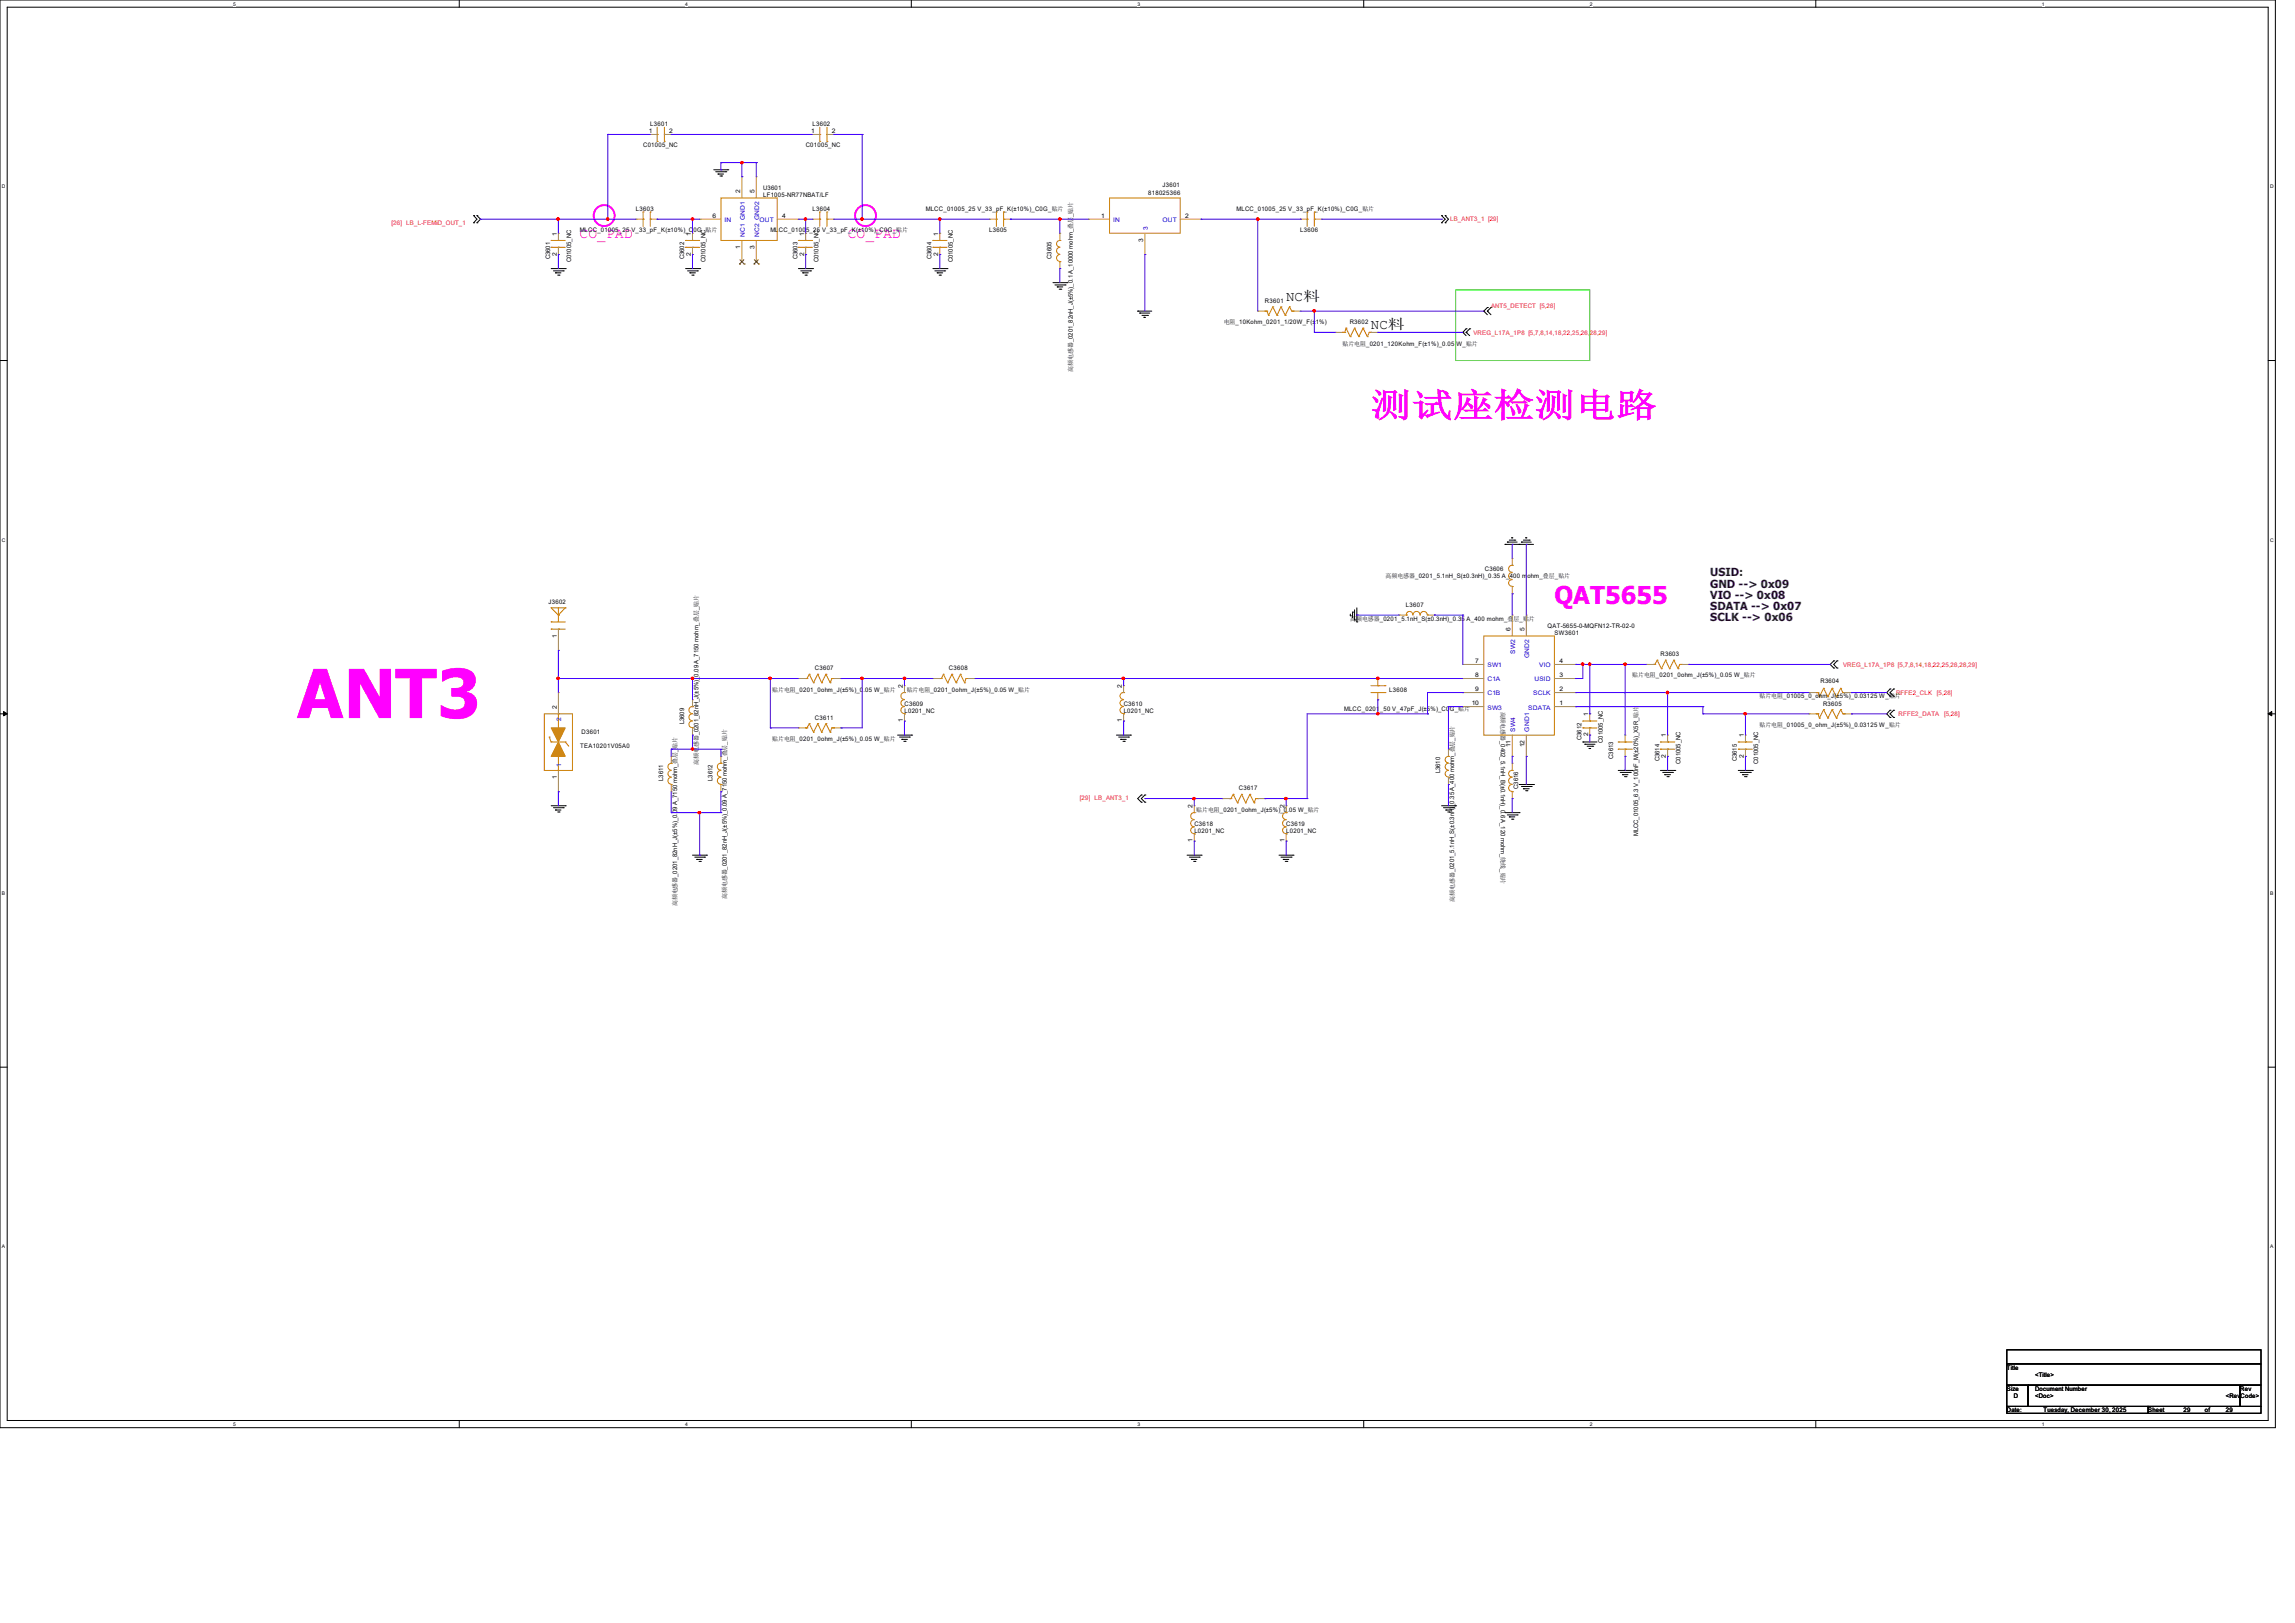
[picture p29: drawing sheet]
<svg xmlns="http://www.w3.org/2000/svg" width="297mm" height="210mm" viewBox="0 0 297 210" stroke-linecap="round" stroke-linejoin="round" font-family="sans-serif">
<defs><g id="words">
<text font-size="8.8" fill="#f0f" x="38.4" y="92.9">ANT3</text>
<text font-size="4.4" fill="#f0f" x="177.4" y="53.9">测试座检测电路</text>
<text font-size="3.2" fill="#f0f" x="201.2" y="78.2">QAT5655</text>
<g font-size="1.9" fill="#f0f">
<text x="75" y="30.8">CO_PAD</text>
<text x="109.7" y="30.8">CO_PAD</text>
</g>
<g font-size="1.8">
<text x="166.5" y="38.9">NC料</text>
<text x="177.4" y="42.6">NC料</text>
</g>
<g font-size="1.4" fill="#400040">
<text x="221.3" y="74.6">USID:</text>
<text x="221.3" y="76">GND --&gt; 0x09</text>
<text x="221.3" y="77.5">VIO --&gt; 0x08</text>
<text x="221.3" y="78.9">SDATA --&gt; 0x07</text>
<text x="221.3" y="80.3">SCLK --&gt; 0x06</text>
</g>
<g font-size=".8">
<text x="83.9" y="17.2">1</text>
<text x="84.2" y="16.3">L3601</text>
<text x="86.6" y="17.2">2</text>
<text x="105" y="17.2">1</text>
<text x="105.2" y="16.3">L3602</text>
<text x="107.7" y="17.2">2</text>
<text x="83.2" y="19">C01005_NC</text>
<text x="104.3" y="19">C01005_NC</text>
<text x="82.3" y="27.3">L3603</text>
<text x="92.2" y="28.2">6</text>
<text x="95.8" y="25" transform="rotate(-90 95.8 25)">2</text>
<text x="97.7" y="25" transform="rotate(-90 97.7 25)">5</text>
<text x="98.8" y="24.6">U3601</text>
<text x="98.8" y="25.5">LF1005-NR77NBAT/LF</text>
<text x="101.2" y="28.2">4</text>
<text x="105.2" y="27.3">L3604</text>
<text x="119.8" y="27.3">MLCC_01005_25 V_33_pF_K(±10%)_C0G_贴片</text>
<text x="142.5" y="28.2">1</text>
<text x="148.6" y="25.3">818025366</text>
<text x="150.5" y="24.2">J3601</text>
<text x="153.4" y="28.2">2</text>
<text x="160" y="27.3">MLCC_01005_25 V_33_pF_K(±10%)_C0G_贴片</text>
<text x="71.2" y="33.6" transform="rotate(-90 71.2 33.6)">C3601</text>
<text x="72" y="33.1" transform="rotate(-90 72 33.1)">2</text>
<text x="72" y="30.5" transform="rotate(-90 72 30.5)">1</text>
<text x="73.9" y="34" transform="rotate(-90 73.9 34)">C01005_NC</text>
<text x="75" y="30.1">MLCC_01005_25 V_33_pF_K(±10%)_C0G_贴片</text>
<text x="88.6" y="33.6" transform="rotate(-90 88.6 33.6)">C3602</text>
<text x="89.4" y="33.1" transform="rotate(-90 89.4 33.1)">2</text>
<text x="89.4" y="30.5" transform="rotate(-90 89.4 30.5)">1</text>
<text x="91.3" y="34" transform="rotate(-90 91.3 34)">C01005_NC</text>
<text x="95.8" y="32.2" transform="rotate(-90 95.8 32.2)">1</text>
<text x="97.7" y="32.2" transform="rotate(-90 97.7 32.2)">3</text>
<text x="99.7" y="30.1">MLCC_01005_25 V_33_pF_K(±10%)_C0G_贴片</text>
<text x="103.2" y="33.6" transform="rotate(-90 103.2 33.6)">C3603</text>
<text x="104.1" y="33.1" transform="rotate(-90 104.1 33.1)">2</text>
<text x="104.1" y="30.5" transform="rotate(-90 104.1 30.5)">1</text>
<text x="105.9" y="34" transform="rotate(-90 105.9 34)">C01005_NC</text>
<text x="120.6" y="33.6" transform="rotate(-90 120.6 33.6)">C3604</text>
<text x="121.4" y="33.1" transform="rotate(-90 121.4 33.1)">2</text>
<text x="121.4" y="30.5" transform="rotate(-90 121.4 30.5)">1</text>
<text x="123.3" y="34" transform="rotate(-90 123.3 34)">C01005_NC</text>
<text x="128" y="30.1">L3605</text>
<text x="136.1" y="33.5" transform="rotate(-90 136.1 33.5)">C3605</text>
<text x="147.9" y="31.3" transform="rotate(-90 147.9 31.3)">3</text>
<text x="168.3" y="30.1">L3606</text>
<text x="158.4" y="41.9">电阻_10Kohm_0201_1/20W_F(±1%)</text>
<text x="163.7" y="39.2">R3601</text>
<text x="174.7" y="41.9">R3602</text>
<text x="173.7" y="44.7">贴片电阻_0201_120Kohm_F(±1%)_0.05 W_贴片</text>
<text x="138.9" y="48.1" transform="rotate(-90 138.9 48.1)">高频电感器_0201_82nH_J(±5%)_0.1 A_10000 mohm_叠层_贴片</text>
<text x="179.3" y="74.8">高频电感器_0201_5.1nH_S(±0.3nH)_0.35 A_400 mohm_叠层_贴片</text>
<text x="192.2" y="73.9">C3606</text>
<text x="71" y="78.1">J3602</text>
<text x="72" y="82.5" transform="rotate(-90 72 82.5)">1</text>
<text x="174.8" y="80.3">高频电感器_0201_5.1nH_S(±0.3nH)_0.35 A_400 mohm_叠层_贴片</text>
<text x="182" y="78.5">L3607</text>
<text x="195.5" y="81.7" transform="rotate(-90 195.5 81.7)">6</text>
<text x="197.3" y="81.7" transform="rotate(-90 197.3 81.7)">5</text>
<text x="200.3" y="81.2">QAT-5655-0-MQFN12-TR-02-0</text>
<text x="201.2" y="82.2">SW3601</text>
<text x="99.9" y="89.5">贴片电阻_0201_0ohm_J(±5%)_0.05 W_贴片</text>
<text x="105.5" y="86.7">C3607</text>
<text x="116.8" y="89" transform="rotate(-90 116.8 89)">2</text>
<text x="117.3" y="89.5">贴片电阻_0201_0ohm_J(±5%)_0.05 W_贴片</text>
<text x="122.8" y="86.7">C3608</text>
<text x="145.2" y="89" transform="rotate(-90 145.2 89)">2</text>
<text x="179.8" y="89.5">L3608</text>
<text x="190.9" y="85.8">7</text>
<text x="190.9" y="87.6">8</text>
<text x="190.9" y="89.4">9</text>
<text x="201.8" y="89.4">2</text>
<text x="201.8" y="87.6">3</text>
<text x="201.8" y="85.8">4</text>
<text x="211.2" y="87.6">贴片电阻_0201_0ohm_J(±5%)_0.05 W_贴片</text>
<text x="214.9" y="84.9">R3603</text>
<text x="235.6" y="88.4">R3604</text>
<text x="72" y="91.7" transform="rotate(-90 72 91.7)">2</text>
<text x="75.3" y="95">D3601</text>
<text x="88.6" y="93.7" transform="rotate(-90 88.6 93.7)">L3609</text>
<text x="99.9" y="95.9">贴片电阻_0201_0ohm_J(±5%)_0.05 W_贴片</text>
<text x="105.5" y="93.1">C3611</text>
<text x="116.8" y="93.5" transform="rotate(-90 116.8 93.5)">1</text>
<text x="117.1" y="91.3">C3609</text>
<text x="117.1" y="92.2">L0201_NC</text>
<text x="145.2" y="93.5" transform="rotate(-90 145.2 93.5)">1</text>
<text x="145.4" y="91.3">C3610</text>
<text x="145.4" y="92.2">L0201_NC</text>
<text x="174" y="91.9">MLCC_0201_50 V_47pF_J(±5%)_C0G_贴片</text>
<text x="190.5" y="91.2">10</text>
<text x="194.2" y="92.1" transform="rotate(90 194.2 92.1)">高频电感器_0402_5.1nH_B(±0.1nH)_0.6 A_120 mohm_绕线_贴片</text>
<text x="201.8" y="91.2">1</text>
<text x="204.7" y="95.8" transform="rotate(-90 204.7 95.8)">C3612</text>
<text x="205.5" y="95.3" transform="rotate(-90 205.5 95.3)">2</text>
<text x="205.5" y="92.7" transform="rotate(-90 205.5 92.7)">1</text>
<text x="215.6" y="95.4" transform="rotate(-90 215.6 95.4)">1</text>
<text x="225.7" y="95.4" transform="rotate(-90 225.7 95.4)">1</text>
<text x="227.7" y="90.4">贴片电阻_01005_0_ohm_J(±5%)_0.03125 W_贴片</text>
<text x="227.7" y="94.1">贴片电阻_01005_0_ohm_J(±5%)_0.03125 W_贴片</text>
<text x="235.9" y="91.3">R3605</text>
<text x="72" y="100.8" transform="rotate(-90 72 100.8)">1</text>
<text x="75.1" y="96.8">TEA10201V05A0</text>
<text x="85.8" y="101.1" transform="rotate(-90 85.8 101.1)">L3611</text>
<text x="87.6" y="96.9" transform="rotate(-90 87.6 96.9)">贴片</text>
<text x="90.4" y="99" transform="rotate(-90 90.4 99)">高频电感器_0201_82nH_J(±5%)_0.09 A_7150 mohm_叠层_贴片</text>
<text x="92.2" y="101.1" transform="rotate(-90 92.2 101.1)">L3612</text>
<text x="186.4" y="100.1" transform="rotate(-90 186.4 100.1)">L3610</text>
<text x="195.5" y="96.7" transform="rotate(-90 195.5 96.7)">11</text>
<text x="197.3" y="96.7" transform="rotate(-90 197.3 96.7)">12</text>
<text x="207.4" y="96.1" transform="rotate(-90 207.4 96.1)">C01005_NC</text>
<text x="208.8" y="98.2" transform="rotate(-90 208.8 98.2)">C3613</text>
<text x="214.7" y="98.5" transform="rotate(-90 214.7 98.5)">C3614</text>
<text x="215.6" y="98" transform="rotate(-90 215.6 98)">2</text>
<text x="217.5" y="98.9" transform="rotate(-90 217.5 98.9)">C01005_NC</text>
<text x="224.8" y="98.5" transform="rotate(-90 224.8 98.5)">C3615</text>
<text x="225.7" y="98" transform="rotate(-90 225.7 98)">2</text>
<text x="227.5" y="98.9" transform="rotate(-90 227.5 98.9)">C01005_NC</text>
<text x="154.3" y="104.5" transform="rotate(-90 154.3 104.5)">2</text>
<text x="154.6" y="106.8">C3618</text>
<text x="154.6" y="107.8">L0201_NC</text>
<text x="154.8" y="105">贴片电阻_0201_0ohm_J(±5%)_0.05 W_贴片</text>
<text x="160.3" y="102.3">C3617</text>
<text x="166.2" y="104.5" transform="rotate(-90 166.2 104.5)">2</text>
<text x="166.5" y="106.8">C3619</text>
<text x="166.5" y="107.8">L0201_NC</text>
<text x="196.5" y="102.1" transform="rotate(-90 196.5 102.1)">C3616</text>
<text x="154.3" y="109" transform="rotate(-90 154.3 109)">1</text>
<text x="166.2" y="109" transform="rotate(-90 166.2 109)">1</text>
<text x="212" y="108.2" transform="rotate(-90 212 108.2)">MLCC_01005_6.3 V_100nF_M(±20%)_X5R_贴片</text>
<text x="87.6" y="117.3" transform="rotate(-90 87.6 117.3)">高频电感器_0201_82nH_J(±5%)_0.09 A_7150 mohm_叠层_</text>
<text x="94.1" y="116.3" transform="rotate(-90 94.1 116.3)">高频电感器_0201_82nH_J(±5%)_0.09 A_7150 mohm_叠层_贴片</text>
<text x="188.2" y="116.7" transform="rotate(-90 188.2 116.7)">高频电感器_0201_5.1nH_S(±0.3nH)_0.35 A_400 mohm_叠层_贴片</text>
<text x="259.7" y="177.2">Title</text>
<text x="259.7" y="180">Size</text>
<text x="263.4" y="178.2">&lt;Title&gt;</text>
<text x="263.4" y="180">Document Number</text>
<text x="289.9" y="180">Rev</text>
<text x="259.7" y="182.7">Date:</text>
<text x="260.6" y="180.9">D</text>
<text x="263.4" y="180.9">&lt;Doc&gt;</text>
<text x="264.5" y="182.7">Tuesday, December 30, 2025</text>
<text x="278" y="182.7">Sheet</text>
<text x="282.6" y="182.7">29</text>
<text x="285.3" y="182.7">of</text>
<text x="288.1" y="182.7">29</text>
<text x="288.1" y="180.9">&lt;RevCode&gt;</text>
</g>
<g font-size=".8" fill="#f00">
<text x="50.7" y="29.1">[26] LB_L-FEMiD_OUT_1</text>
<text x="187.7" y="28.6">LB_ANT3_1 [29]</text>
<text x="193" y="39.9">ANT5_DETECT [5,26]</text>
<text x="190.7" y="43.4">VREG_L17A_1P8 [5,7,8,14,18,22,25,26,28,29]</text>
<text x="238.5" y="86.3">VREG_L17A_1P8 [5,7,8,14,18,22,25,26,28,29]</text>
<text x="245.4" y="89.9">RFFE2_CLK</text>
<text x="250.7" y="89.9">[5,28]</text>
<text x="245.7" y="92.7">RFFE2_DATA</text>
<text x="251.6" y="92.7">[5,28]</text>
<text x="139.7" y="103.5">[29] LB_ANT3_1</text>
</g>
<g font-size=".8" fill="#00c">
<text x="93.8" y="28.7">IN</text>
<text x="98.3" y="28.7">OUT</text>
<text x="144.1" y="28.7">IN</text>
<text x="148.5" y="29.7" transform="rotate(-90 148.5 29.7)">3</text>
<text x="150.5" y="28.7">OUT</text>
<text x="96.4" y="30.7" transform="rotate(-90 96.4 30.7)">NC1 GND1</text>
<text x="98.3" y="30.7" transform="rotate(-90 98.3 30.7)">NC2 GND2</text>
<text x="192.5" y="86.4">SW1</text>
<text x="192.5" y="88.2">C1A</text>
<text x="192.5" y="90">C1B</text>
<text x="196.1" y="84.6" transform="rotate(-90 196.1 84.6)">SW2</text>
<text x="197.9" y="85.2" transform="rotate(-90 197.9 85.2)">GND2</text>
<text x="198.4" y="90">SCLK</text>
<text x="198.6" y="88.2">USID</text>
<text x="199.2" y="86.4">VIO</text>
<text x="72.6" y="93.3" transform="rotate(-90 72.6 93.3)">2</text>
<text x="192.5" y="91.8">SW3</text>
<text x="196.1" y="94.7" transform="rotate(-90 196.1 94.7)">SW4</text>
<text x="197.8" y="91.8">SDATA</text>
<text x="197.9" y="94.7" transform="rotate(-90 197.9 94.7)">GND1</text>
<text x="72.6" y="99.2" transform="rotate(-90 72.6 99.2)">1</text>
</g>
<g font-size=".6">
<text x="30.2" y=".7">5</text>
<text x="88.7" y=".7">4</text>
<text x="147.2" y=".7">3</text>
<text x="205.7" y=".7">2</text>
<text x="264.2" y=".7">1</text>
<text x=".3" y="24.4">D</text>
<text x="293.8" y="24.4">D</text>
<text x=".3" y="70.1">C</text>
<text x="293.8" y="70.1">C</text>
<text x=".3" y="115.8">B</text>
<text x="293.8" y="115.8">B</text>
<text x=".3" y="161.5">A</text>
<text x="293.8" y="161.5">A</text>
<text x="30.2" y="184.5">5</text>
<text x="88.7" y="184.5">4</text>
<text x="147.2" y="184.5">3</text>
<text x="205.7" y="184.5">2</text>
<text x="264.2" y="184.5">1</text>
</g>
</g></defs>
<path d="M0 0h294.5v184.7h-294.5zM.9 .9h292.6v182.9h-292.6z" fill="none" stroke="#000" stroke-width=".13"/>
<g fill="#fff">
<path d="M30.2 .1h.3v.7h-.3z"/>
<path d="M30.2 183.9h.3v.8h-.3z"/>
</g>
<path d="M59.4 0v.9M59.4 183.8v.9" fill="none" stroke="#000" stroke-width=".13"/>
<g fill="#fff">
<path d="M88.7 .1h.3v.7h-.3z"/>
<path d="M88.7 183.9h.3v.8h-.3z"/>
</g>
<path d="M117.9 0v.9M117.9 183.8v.9" fill="none" stroke="#000" stroke-width=".13"/>
<g fill="#fff">
<path d="M147.2 .1h.3v.7h-.3z"/>
<path d="M147.2 183.9h.3v.8h-.3z"/>
</g>
<path d="M176.5 0v.9M176.5 183.8v.9" fill="none" stroke="#000" stroke-width=".13"/>
<g fill="#fff">
<path d="M205.7 .1h.4v.7h-.4z"/>
<path d="M205.7 183.9h.4v.8h-.4z"/>
</g>
<path d="M235 0v.9M235 183.8v.9" fill="none" stroke="#000" stroke-width=".13"/>
<g fill="#fff">
<path d="M264.2 .1h.4v.7h-.4z"/>
<path d="M264.2 183.9h.4v.8h-.4z"/>
<path d="M.3 23.8h.4v.7h-.4z"/>
<path d="M293.8 23.8h.5v.7h-.5z"/>
<path d="M.3 69.5h.4v.7h-.4z"/>
<path d="M293.8 69.5h.5v.7h-.5z"/>
</g>
<path d="M0 46.7h.9M293.5 46.7h1" fill="none" stroke="#000" stroke-width=".13"/>
<g fill="#fff">
<path d="M.3 115.2h.4v.8h-.4z"/>
<path d="M293.8 115.2h.4v.8h-.4z"/>
</g>
<path d="M0 92.4h.9M293.5 92.4h1" fill="none" stroke="#000" stroke-width=".13"/>
<path d="M.5 92.1l.4 .3-.4 .2zM293.5 92.4l.5-.3v.5z" fill="#000" stroke="#000" stroke-width=".13"/>
<g fill="#fff">
<path d="M.3 161h.3v.7h-.3z"/>
<path d="M293.8 161h.4v.7h-.4z"/>
</g>
<g fill="none" stroke="#000" stroke-width=".13">
<path d="M61.3 28.8h.1M61.3 27.9h.1M61.3 27.9l.4 .5-.4 .4M61.7 27.9h.1M61.7 28.8h.1M61.7 27.9l.5 .5-.5 .4M71.3 34.8h1.9M71.6 35.1h1.3M71.9 35.3h.1M71.9 35.3h.7M72.2 35.6h.1M72.3 35.6h.1"/>
<path d="M72.9 35.1h.1M73.2 34.8h.1M88.7 34.8h1.9M89 35.1h1.3M89.3 35.3h.1M89.3 35.3h.7M89.5 35.6h.2M89.7 35.6h.1M90.3 35.1h.1M90.6 34.8h.1M92.4 22h1.8M92.6 22.2h1.3"/>
<path d="M92.9 22.5h.1M92.9 22.5h.7M93.2 22.8h.2M93.4 22.8h.1M93.9 22.2h.1M94.2 22h.1M103.3 34.8h1.9M103.6 35.1h1.3M103.9 35.3h.1M103.9 35.3h.7M104.2 35.6h.2M104.4 35.6h.1"/>
<path d="M104.9 35.1h.1M105.2 34.8h.1M120.7 34.8h1.9M121 35.1h1.3M121.3 35.3h.1M121.3 35.3h.7M121.5 35.6h.2M121.7 35.6h.1M122.3 35.1h.1M122.6 34.8h.1M136.3 36.6h1.8M136.5 36.9h1.3"/>
<path d="M136.8 37.1h.1M136.8 37.1h.7M137.1 37.4h.2M137.3 37.4h.1M137.8 36.9h.1M138.1 36.6h.1M186.6 28.8h.1M186.6 27.9h.1M186.6 27.9l.4 .5-.4 .4M187 28.8h.1M187 27.9h.1M187 27.9l.5 .5-.5 .4"/>
<path d="M192.5 39.8h.1M192.5 39.8l-.5 .5M193 39.8h.1M193 39.8l-.5 .5M147.2 40.3h.1M147.2 40.3h1.9M147.5 40.5h.1M147.5 40.5h1.3M147.8 40.8h.7M148 41.1h.1M148 41.1h.3M148.5 40.8h.1"/>
<path d="M189.3 43h.1M189.3 43l.4 .4M189.7 43h.1M189.7 42.5h.1M189.7 43l.5 .4M189.7 42.5l-.4 .5M190.2 42.5h.1M190.2 42.5l-.5 .5M192 40.3h.1M192 40.3l.5 .4M192.5 40.3h.1M192.5 40.3l.5 .4"/>
<path d="M174.8 79.7h.1M174.8 79.5v.2M175 79.2h.1M175 79.2v.7M175.3 78.9v1.3M175.6 78.7v1.8M194.8 70.4h.1M194.8 70.4h3.7M195.1 70.1h.1M195.1 70.1h1.2M195.3 69.9h.7M195.6 69.6h.1"/>
<path d="M195.6 69.6h.2M196 69.9h.1M196.6 70.4h.1M196.9 70.1h.1M196.9 70.1h1.3M197.1 69.9h.8M197.4 69.6h.1M197.4 69.6h.2M197.9 69.9h.1M116.2 95.1h1.8M116.4 95.4h1.3M116.7 95.7h.1"/>
<path d="M116.7 95.7h.7M117 95.9h.1M117.1 95.9h.1M117.7 95.4h.1M118 95.1h.1M144.5 95.1h1.8M144.8 95.4h1.2M145 95.7h.1M145 95.7h.8M145.3 95.9h.2M145.5 95.9h.1M146 95.4h.1"/>
<path d="M146.3 95.1h.1M175.3 80.2h.1M175.6 80.5h.1M204.9 96h.1M204.9 96h1.8M205.1 96.3h.1M205.1 96.3h1.3M205.4 96.6h.7M205.7 96.9h.1M205.7 96.9h.2M206.1 96.6h.1M209.4 99.7h1.8"/>
<path d="M209.7 99.9h1.3M211 99.9h.1M211.2 99.7h.1M214.9 99.7h1.8M215.2 99.9h1.3M216.5 99.9h.1M216.7 99.7h.1M225 99.7h1.8M225.2 99.9h1.3M226.5 99.9h.1M226.8 99.7h.1M237.3 85.5h.1"/>
<path d="M237.3 86.4h.1M237.3 85.5l-.4 .5 .4 .4M237.7 86.4h.1M237.7 85.5h.1M237.7 85.5l-.4 .5 .4 .4M244.6 89.2h.1M244.6 90.1h.1M244.6 91.9h.1M244.6 92.8h.1M244.6 89.2l-.4 .4 .4 .5M244.6 91.9l-.4 .5 .4 .4M245.1 90.1h.1"/>
<path d="M245.1 89.2h.1M245.1 92.8h.1M245.1 91.9h.1M245.1 89.2l-.5 .4 .5 .5M245.1 91.9l-.5 .5 .5 .4M71.3 104.3h1.9M71.6 104.5h1.3M71.9 104.8h.1M71.9 104.8h.7M72.2 105.1h.1M72.3 105.1h.1M72.9 104.5h.1"/>
<path d="M73.2 104.3h.1M89.6 110.7h1.8M89.9 110.9h1.3M90.2 111.2h.1M90.2 111.2h.7M90.5 111.5h.1M90.6 111.5h.1M91.2 110.9h.1M91.4 110.7h.1M147.7 103.8h.1M147.7 102.9h.1M147.7 102.9l-.5 .4 .5 .5"/>
<path d="M148.2 103.8h.1M148.2 102.9h.1M148.2 102.9l-.5 .4 .5 .5M153.6 110.7h1.8M153.9 110.9h1.3M154.2 111.2h.1M154.2 111.2h.7M154.5 111.5h.1M154.6 111.5h.1M155.2 110.9h.1M155.4 110.7h.1M165.5 110.7h1.8"/>
<path d="M165.8 110.9h1.3M166.1 111.2h.1M166.1 111.2h.7M166.3 111.5h.2M166.5 111.5h.1M167.1 110.9h.1M167.3 110.7h.1M186.6 104.3h1.8M186.8 104.5h1.3M187.1 104.8h.1M187.1 104.8h.7M187.4 105.1h.2"/>
<path d="M187.6 105.1h.1M188.1 104.5h.1M188.4 104.3h.1M194.8 105.2h1.8M195.1 105.5h1.2M195.3 105.7h.1M195.3 105.7h.7M195.6 106h.2M195.8 106h.1M196.3 105.5h.1M196.6 105.2h.1M196.6 101.5h1.9"/>
<path d="M196.9 101.8h1.3M197.1 102.1h.1M197.1 102.1h.8M197.4 102.3h.2M197.6 102.3h.1M198.2 101.8h.1M198.5 101.5h.1M210 100.2h.1M210 100.2h.7M210.2 100.5h.2M210.4 100.5h.1M215.4 100.2h.1"/>
<path d="M215.4 100.2h.8M215.7 100.5h.2M215.9 100.5h.1M225.5 100.2h.1M225.5 100.2h.7M225.8 100.5h.2M226 100.5h.1M0 138.1h.9M293.5 138.1h1M259.7 174.7h32.9v1.8h-32.9zM259.7 176.5h32.9v2.7h-32.9zM259.7 179.2h2.8v2.8h-2.8z"/>
<path d="M262.5 179.2h27.4v2.8h-27.4zM289.9 179.2h2.7v2.8h-2.7zM259.7 182h18.3v.9h-18.3zM278 182h14.6v.9h-14.6z"/>
</g>
<g fill="none" stroke="#f0f" stroke-width=".25">
<circle cx="78.2" cy="27.9" r="1.35"/>
<circle cx="112" cy="27.9" r="1.35"/>
</g>
<path d="M188.4 37.5h17.3v9.2h-17.3z" fill="none" stroke="#0f0" stroke-width=".13"/>
<g fill="none" stroke="#cc8006" stroke-width=".13">
<path d="M85 17.4h.1M85 18.3h.1M85 16.5v1.8M86 18.3h.1M86 17.4h.1M86 16.5v1.8M106.1 17.4h.1M106.1 18.3h.1M106.1 16.5v1.8M107 18.3h.1M107 17.4h.1M107 16.5v1.8"/>
<path d="M71.3 31.1h.1M71.3 32h.1M71.3 31.1h1.9M71.3 32h1.9M72.3 31.1h.1M72.3 32h.1M83.2 27.4h.1M83.2 28.4h.1M83.2 27.4v1.9M84.2 28.4h.1M84.2 27.4h.1M84.2 27.4v1.9"/>
<path d="M88.7 31.1h.1M88.7 32h.1M88.7 31.1h1.9M88.7 32h1.9M89.6 31.1h.1M89.6 32h.1M93.3 25.6h7.3v5.5h-7.3zM103.3 31.1h.1M103.3 32h.1M103.3 31.1h1.9M103.3 32h1.9M104.3 31.1h.1"/>
<path d="M104.3 32h.1M106.1 27.4h.1M106.1 28.4h.1M106.1 27.4v1.9M107 28.4h.1M107 27.4h.1M107 27.4v1.9M120.7 31.1h.1M120.7 32h.1M120.7 31.1h1.9M120.7 32h1.9M121.6 31.1h.1"/>
<path d="M121.6 32h.1M128.9 27.4h.1M128.9 28.4h.1M128.9 27.4v1.9M129.9 28.4h.1M129.9 27.4h.1M129.9 27.4v1.9M137.2 31.1h.1M137.2 33.9h.1M137.2 32.9a.45 .45 0 0 0-.5 .5 .45 .45 0 0 0 .5 .4M137.2 32a.45 .45 0 0 0-.5 .4 .45 .45 0 0 0 .5 .5M137.2 31.1a.42 .42 0 0 0-.5 .4 .42 .42 0 0 0 .5 .5"/>
<path d="M143.6 25.6h9.1v4.6h-9.1zM164.7 39.7h.1M164.7 39.7l-.5 1.1M164.7 39.7l.6 1.1M165.8 39.7h.1M165.8 39.7l-.5 1.1M165.8 39.7l.5 1.1M166.9 39.7h.1M166.9 39.7l-.6 1.1M166.9 39.7l.3 .6M169.2 27.4h.1M169.2 28.4h.1"/>
<path d="M169.2 27.4v1.9M170.1 28.4h.1M170.1 27.4h.1M170.1 27.4v1.9M163.7 40.3h.1M163.7 40.3h.3M164 40.3h.1M164 40.3l.2 .5M164.2 40.8h.1M165.3 40.8h.1M166.3 40.8h.1M167.2 40.3h.1"/>
<path d="M167.3 40.3h.1M173.7 43h.1M173.7 43h.3M174 43h.1M174.2 42.5h.1M174.2 42.5l-.2 .5M174.2 42.5l.6 1.1M174.8 43.6h.1M175.3 42.5h.1M175.3 42.5l-.5 1.1M175.3 42.5l.6 1.1M175.9 43.6h.1"/>
<path d="M176.4 42.5h.1M176.4 42.5l-.5 1.1M176.4 42.5l.6 1.1M177 43.6h.1M177.2 43h.1M177.2 43h.2M177.2 43l-.2 .6M177.4 43h.1M71.3 78.7h.1M71.3 78.7h1.9M71.3 78.7l1 .9M72.3 79.6h.1"/>
<path d="M72.3 78.7v1.8M73.2 78.7h.1M73.2 78.7l-.9 .9M182 79.6h.1M182.8 79.6a.42 .42 0 0 0-.4-.5 .42 .42 0 0 0-.4 .5M183.8 79.6a.44 .44 0 0 0-.5-.5 .44 .44 0 0 0-.4 .5M184.7 79.6a.44 .44 0 0 0-.4-.5 .44 .44 0 0 0-.5 .5M184.7 79.6h.1M195.7 73.2h.1M195.7 75.9h.1M195.7 75a.42 .42 0 0 0-.5 .4 .42 .42 0 0 0 .5 .5M195.7 74.1a.44 .44 0 0 0-.5 .4 .44 .44 0 0 0 .5 .5"/>
<path d="M195.7 73.2a.44 .44 0 0 0-.5 .4 .44 .44 0 0 0 .5 .4M70.4 92.4h3.7v7.3h-3.7zM71.1 95.4h.1M71.1 95.4l.2 .6M71.3 80.5h.1M71.3 81.4h.1M71.3 96h.1M71.3 80.5h1.9M71.3 81.4h1.9M71.3 96h1.9M72.3 81.4h.1M72.3 97.9h.1"/>
<path d="M72.3 92.4h.1M72.3 92.4v1.8M72.3 97.9v1.8M73.2 96h.1M73.2 96l.4 .6M86.9 98.8h.1M86.9 99.7a.42 .42 0 0 0-.5 .4 .42 .42 0 0 0 .5 .4M86.9 98.8a.45 .45 0 0 0-.5 .4 .45 .45 0 0 0 .5 .5M89.6 91.4h.1M89.6 94.2h.1M89.6 93.3a.42 .42 0 0 0-.4 .4 .42 .42 0 0 0 .4 .4M89.6 92.4a.44 .44 0 0 0-.4 .4 .44 .44 0 0 0 .4 .5"/>
<path d="M89.6 91.4a.44 .44 0 0 0-.4 .5 .44 .44 0 0 0 .4 .4M93.3 98.8h.1M93.3 99.7a.42 .42 0 0 0-.5 .4 .42 .42 0 0 0 .5 .4M93.3 98.8a.44 .44 0 0 0-.5 .4 .44 .44 0 0 0 .5 .5M104.3 87.8h.1M104.3 94.2h.1M104.4 87.8h.1M104.4 94.2h.1M104.7 87.2h.1M104.7 93.6h.1M104.7 87.2l.6 1.1M104.7 87.2l-.3 .6"/>
<path d="M104.7 93.6l.6 1.1M104.7 93.6l-.3 .6M105.3 88.3h.1M105.3 94.7h.1M105.8 87.2h.1M105.8 93.6h.1M105.8 87.2l.5 1.1M105.8 87.2l-.5 1.1M105.8 93.6l.5 1.1M105.8 93.6l-.5 1.1M106.3 88.3h.1M106.3 94.7h.1"/>
<path d="M106.9 87.2h.1M106.9 93.6h.1M106.9 87.2l.5 1.1M106.9 87.2l-.6 1.1M106.9 93.6l.5 1.1M106.9 93.6l-.6 1.1M107.4 88.3h.1M107.4 94.7h.1M107.7 87.8h.1M107.7 94.2h.1M107.7 94.2h.2M107.7 87.8h.2"/>
<path d="M107.7 87.8l-.3 .5M107.7 94.2l-.3 .5M107.9 87.8h.1M107.9 94.2h.1M117.1 91.4a.44 .44 0 0 0-.5 .5 .44 .44 0 0 0 .4 .4M117.1 90.6a.42 .42 0 0 0-.5 .4 .42 .42 0 0 0 .4 .4M117.1 89.6a.44 .44 0 0 0-.5 .5 .44 .44 0 0 0 .4 .4M117.1 89.6h.1M117.1 92.4h.1M121.6 87.8h.1M121.6 87.8h.2M121.8 87.8h.1"/>
<path d="M122.1 87.2h.1M122.1 87.2l.5 1.1M122.1 87.2l-.3 .6M122.6 88.3h.1M123.2 87.2h.1M123.2 87.2l.5 1.1M123.2 87.2l-.6 1.1M123.7 88.3h.1M124.3 87.2h.1M124.3 87.2l.5 1.1M124.3 87.2l-.6 1.1M124.8 88.3h.1"/>
<path d="M125 87.8h.1M125 87.8h.3M125 87.8l-.2 .5M125.3 87.8h.1M145.4 89.6h.1M145.4 92.4h.1M145.4 91.4a.44 .44 0 0 0-.5 .5 .44 .44 0 0 0 .5 .4M145.4 90.6a.42 .42 0 0 0-.5 .4 .42 .42 0 0 0 .5 .4M145.4 89.6a.44 .44 0 0 0-.5 .5 .44 .44 0 0 0 .5 .4M177.4 89.6h1.8M177.4 88.7h1.8M178.3 89.6h.1"/>
<path d="M178.3 88.7h.1M179.2 89.6h.1M179.2 88.7h.1M187.5 97.9h.1M187.5 99.7a.42 .42 0 0 0-.5 .4 .42 .42 0 0 0 .5 .4M187.5 98.8a.45 .45 0 0 0-.5 .4 .45 .45 0 0 0 .5 .5M187.5 97.9a.42 .42 0 0 0-.5 .4 .42 .42 0 0 0 .5 .4M192 82.3h9.2v12.8h-9.2zM195.7 99.7h.1M195.7 99.7a.42 .42 0 0 0-.5 .4 .42 .42 0 0 0 .5 .4M204.9 93.3h.1M204.9 94.2h.1"/>
<path d="M204.9 93.3h1.8M204.9 94.2h1.8M205.7 93.3h.1M205.7 94.2h.1M209.4 96h.1M209.4 96.9h.1M209.4 96h1.8M209.4 96.9h1.8M210.3 96h.1M210.3 96.9h.1M214 86h.1M214 86h.2"/>
<path d="M214.2 86h.1M214.5 85.4h.1M214.5 85.4l.5 1.1M214.5 85.4l-.3 .6M214.9 96h.1M214.9 96.9h.1M214.9 96h1.8M214.9 96.9h1.8M215 86.5h.1M215.6 85.4h.1M215.6 85.4l.5 1.1M215.6 85.4l-.6 1.1"/>
<path d="M215.8 96h.1M215.8 96.9h.1M216.1 86.5h.1M216.6 85.4h.1M216.6 85.4l.6 1.1M216.6 85.4l-.5 1.1M217.2 86.5h.1M217.4 86h.1M217.4 86h.2M217.4 86l-.2 .5M217.6 86h.1M225 96h.1"/>
<path d="M225 96.9h.1M225 96h1.8M225 96.9h1.8M225.9 96h.1M225.9 96.9h.1M235 89.6h.1M235 92.4h.1M235 89.6h.3M235 92.4h.3M235.3 89.6h.1M235.3 92.4h.1M235.3 89.6l.2 .6"/>
<path d="M235.3 92.4l.2 .5M235.5 90.2h.1M235.5 92.9h.1M236 89.1h.1M236 91.8h.1M236 89.1l-.5 1.1M236 89.1l.6 1.1M236 91.8l-.5 1.1M236 91.8l.6 1.1M236.6 90.2h.1M236.6 92.9h.1M237.1 89.1h.1"/>
<path d="M237.1 91.8h.1M237.1 89.1l-.5 1.1M237.1 89.1l.6 1.1M237.1 91.8l-.5 1.1M237.1 91.8l.6 1.1M237.7 90.2h.1M237.7 92.9h.1M238.2 89.1h.1M238.2 91.8h.1M238.2 89.1l-.5 1.1M238.2 89.1l.3 .5M238.2 91.8l-.5 1.1"/>
<path d="M238.2 91.8l.3 .6M238.5 89.6h.1M238.5 92.4h.1M238.5 89.6h.2M238.5 92.4h.2M238.7 89.6h.1M238.7 92.4h.1M86.9 101.5h.1M86.9 100.6a.45 .45 0 0 0-.5 .4 .45 .45 0 0 0 .5 .5M93.3 101.5h.1M93.3 100.6a.44 .44 0 0 0-.5 .4 .44 .44 0 0 0 .5 .5M154.6 105.2h.1"/>
<path d="M154.6 107.9h.1M154.6 107a.42 .42 0 0 0-.5 .4 .42 .42 0 0 0 .5 .5M154.6 106.1a.44 .44 0 0 0-.5 .4 .44 .44 0 0 0 .5 .5M154.6 105.2a.44 .44 0 0 0-.5 .4 .44 .44 0 0 0 .5 .4M159.1 103.3h.1M159.1 103.3h.2M159.3 103.3h.1M159.6 102.8h.1M159.6 102.8l.5 1.1M159.6 102.8l-.3 .5M160.1 103.9h.1M160.7 102.8h.1"/>
<path d="M160.7 102.8l.5 1.1M160.7 102.8l-.6 1.1M161.2 103.9h.1M161.8 102.8h.1M161.8 102.8l.5 1.1M161.8 102.8l-.6 1.1M162.3 103.9h.1M162.5 103.3h.1M162.5 103.3h.3M162.5 103.3l-.2 .6M162.8 103.3h.1M166.5 105.2h.1"/>
<path d="M166.5 107.9h.1M166.5 107a.42 .42 0 0 0-.5 .4 .42 .42 0 0 0 .4 .5M166.5 106.1a.44 .44 0 0 0-.5 .4 .44 .44 0 0 0 .5 .5M166.5 105.2a.44 .44 0 0 0-.5 .4 .44 .44 0 0 0 .5 .4M187.5 100.6h.1M195.7 102.4h.1M195.7 101.5a.44 .44 0 0 0-.5 .5 .44 .44 0 0 0 .5 .4M195.7 100.6a.44 .44 0 0 0-.5 .4 .44 .44 0 0 0 .5 .5"/>
</g>
<g fill="none" stroke="#a84" stroke-width=".13">
<path d="M84.2 17.4h.1M84.2 17.4h.8M86 17.4h.9M86.9 17.4h.1M105.2 17.4h.1M105.2 17.4h.9M107 17.4h.9M107.9 17.4h.1M72.3 30.2h.1M72.3 32.9h.1M72.3 30.2v.9M72.3 32v.9"/>
<path d="M82.3 28.4h.1M82.3 28.4h.9M84.2 28.4h.8M85 28.4h.1M89.6 30.2h.1M89.6 32.9h.1M89.6 30.2v.9M89.6 32v.9M90.6 28.4h.1M90.6 28.4h2.7M96 33.9h.1M96 22.9h.1"/>
<path d="M96 22.9v2.7M96 31.1v2.8M97.9 33.9h.1M97.9 22.9h.1M97.9 22.9v2.7M97.9 31.1v2.8M100.6 28.4h2.7M103.3 28.4h.1M104.3 30.2h.1M104.3 32.9h.1M104.3 30.2v.9M104.3 32v.9"/>
<path d="M105.2 28.4h.1M105.2 28.4h.9M107 28.4h.9M107.9 28.4h.1M121.6 30.2h.1M121.6 32.9h.1M121.6 30.2v.9M121.6 32v.9M128 28.4h.1M128 28.4h.9M129.9 28.4h.9M130.8 28.4h.1"/>
<path d="M137.2 34.8h.1M137.2 30.2h.1M137.2 30.2v.9M137.2 33.9v.9M140.8 28.4h.1M140.8 28.4h2.8M148.2 32.9h.1M148.2 30.2v2.7M152.7 28.4h2.7M155.4 28.4h.1M168.3 28.4h.1M168.3 28.4h.9"/>
<path d="M170.1 28.4h.9M171 28.4h.1M162.8 40.3h.1M162.8 40.3h.9M167.3 40.3h1M168.3 40.3h.1M172.8 43h.1M172.8 43h.9M177.4 43h.9M178.3 43h.1M181.1 79.6h.1M181.1 79.6h.9"/>
<path d="M184.7 79.6h.9M185.6 79.6h.1M195.7 76.8h.1M195.7 72.3h.1M195.7 79.6h.1M195.7 72.3v.9M195.7 75.9v.9M195.7 79.6v2.7M197.5 79.6h.1M197.5 79.6v2.7M72.3 84.2h.1M72.3 89.6h.1"/>
<path d="M72.3 81.4v2.8M72.3 89.6v2.8M72.3 99.7v2.7M86.9 97.9h.1M86.9 97.9v.9M89.6 95.1h.1M89.6 90.6h.1M89.6 90.6v.8M89.6 94.2v.9M93.3 97.9h.1M93.3 97.9v.9M103.3 87.8h.1"/>
<path d="M103.3 94.2h.1M103.3 87.8h1M103.3 94.2h1M107.9 87.8h.9M107.9 94.2h.9M108.8 87.8h.1M108.8 94.2h.1M117.1 93.3h.1M117.1 88.7h.1M117.1 88.7v.9M117.1 92.4v.9M120.7 87.8h.1"/>
<path d="M120.7 87.8h.9M125.3 87.8h.9M126.2 87.8h.1M145.4 93.3h.1M145.4 88.7h.1M145.4 88.7v.9M145.4 92.4v.9M178.3 90.6h.1M178.3 87.8h.1M178.3 87.8v.9M178.3 89.6v1M187.5 96.9h.1"/>
<path d="M187.5 96.9v1M189.3 86h.1M189.3 87.8h.1M189.3 89.6h.1M189.3 91.4h.1M189.3 87.8h2.7M189.3 91.4h2.7M189.3 89.6h2.7M189.3 86h2.7M195.7 98.8h.1M195.7 97.9h.1M195.7 95.1v2.8"/>
<path d="M195.7 98.8v.9M197.5 97.9h.1M197.5 95.1v2.8M201.2 87.8h2.7M201.2 91.4h2.7M201.2 89.6h2.7M201.2 86h2.7M203.9 91.4h.1M203.9 89.6h.1M203.9 87.8h.1M203.9 86h.1M205.7 92.4h.1"/>
<path d="M205.7 95.1h.1M205.7 92.4v.9M205.7 94.2v.9M210.3 95.1h.1M210.3 97.9h.1M210.3 95.1v.9M210.3 96.9v1M213.1 86h.1M213.1 86h.9M215.8 95.1h.1M215.8 97.9h.1M215.8 95.1v.9"/>
<path d="M215.8 96.9v1M217.6 86h1M218.6 86h.1M225.9 95.1h.1M225.9 97.9h.1M225.9 95.1v.9M225.9 96.9v1M234.1 89.6h.1M234.1 92.4h.1M234.1 89.6h.9M234.1 92.4h.9M238.7 89.6h.9"/>
<path d="M238.7 92.4h.9M239.6 89.6h.1M239.6 92.4h.1M72.3 102.4h.1M86.9 102.4h.1M86.9 101.5v.9M93.3 102.4h.1M93.3 101.5v.9M154.6 108.8h.1M154.6 104.3h.1M154.6 104.3v.9M154.6 107.9v.9"/>
<path d="M158.2 103.3h.1M158.2 103.3h.9M162.8 103.3h.9M163.7 103.3h.1M166.5 108.8h.1M166.5 104.3h.1M166.5 104.3v.9M166.5 107.9v.9M187.5 101.5h.1M187.5 100.6v.9M195.7 103.3h.1M195.7 102.4v.9"/>
</g>
<g fill="#cc8006" stroke="#cc8006" stroke-width=".13">
<path d="M72.3 96l.9 1.9h-1.9z" fill-rule="evenodd"/>
<path d="M71.3 94.2h1.9l-.9 1.8z" fill-rule="evenodd"/>
</g>
<path d="M95.7 34.2h.1M95.8 33.6l.5 .6M96.3 33.6l-.6 .6M96.3 34.2h.1M97.6 34.2h.1M97.6 33.6l.6 .6M98.1 33.6l-.5 .6M98.2 34.2h.1" fill="none" stroke="#804000" stroke-width=".13"/>
<g fill="none" stroke="#4200ff" stroke-width=".13">
<path d="M78.7 17.4h.1M78.7 17.4v11M78.7 17.4h5.5M86.9 17.4h.1M86.9 17.4h18.3M107.9 17.4h.1M107.9 17.4h3.7M111.6 17.4h.1M111.6 17.4v11M62.2 28.4h.1M62.2 28.4h20.1M72.3 28.4h.1"/>
<path d="M72.3 32.9h.1M72.3 28.4v1.8M72.3 32.9v1.9M78.7 28.4h.1M85 28.4h.1M85 28.4h5.6M89.6 28.4h.1M89.6 32.9h.1M89.6 28.4v1.8M89.6 32.9v1.9M93.3 21h.1M93.3 22h.1"/>
<path d="M93.3 21h4.6M93.3 21v1M96 22.9h.1M96 21v1.9M97.9 21h.1M97.9 21v1.9M103.3 28.4h1.9M104.3 28.4h.1M104.3 32.9h.1M104.3 28.4v1.8M104.3 32.9v1.9M107.9 28.4h20.1"/>
<path d="M111.6 28.4h.1M121.6 28.4h.1M121.6 32.9h.1M121.6 28.4v1.8M121.6 32.9v1.9M130.8 28.4h.1M130.8 28.4h10M137.2 28.4h.1M137.2 34.8h.1M137.2 28.4v1.8M137.2 34.8v1.8M148.2 32.9h.1"/>
<path d="M148.2 32.9v7.4M155.4 28.4h.1M155.4 28.4h12.9M162.8 28.4h.1M162.8 28.4v11.9M168.3 28.4h.1M171 28.4h15.6M186.6 28.4h.1M168.3 40.3h23.7M170.1 40.3h.1M170.1 43h.1M170.1 40.3v2.7"/>
<path d="M170.1 43h2.7M178.3 43h.1M178.3 43h11M175.6 79.6h.1M175.6 79.6h5.5M185.6 79.6h.1M185.6 79.6h3.7M189.3 79.6h.1M189.3 79.6v6.4M195.7 70.4h.1M195.7 76.8h.1M195.7 70.4v1.9"/>
<path d="M195.7 76.8v2.8M197.5 70.4h.1M197.5 70.4v9.2M72.3 84.2h.1M72.3 87.8h.1M72.3 84.2v5.4M72.3 87.8h31M86.9 96.9h.1M86.9 96.9v1M86.9 96.9h6.4M89.6 87.8h.1M89.6 95.1h.1"/>
<path d="M89.6 96.9h.1M89.6 87.8v2.8M89.6 95.1v1.8M93.3 96.9h.1M93.3 96.9v1M99.7 87.8h.1M99.7 94.2h.1M99.7 87.8v6.4M99.7 94.2h3.6M108.8 87.8h.1M108.8 94.2h.1M108.8 87.8h11.9"/>
<path d="M111.6 87.8h.1M111.6 87.8v6.4h-2.8M117.1 87.8h.1M117.1 93.3h.1M117.1 87.8v.9M117.1 93.3v1.8M126.2 87.8h63.1M145.4 87.8h.1M145.4 93.3h.1M145.4 87.8v.9M145.4 93.3v1.8M178.3 87.8h.1"/>
<path d="M178.3 90.6h.1M178.3 92.4h.1M178.3 90.6v1.8M184.7 92.4h.1M184.7 92.4h-15.5v10.9M187.5 91.4h.1M187.5 91.4v5.5M187.5 91.4h1.8M189.3 89.6h.1M189.3 89.6h-4.6v2.8M195.7 97.9h.1M195.7 97.9v.9"/>
<path d="M197.5 97.9h.1M197.5 97.9v3.6M203.9 86h.1M203.9 87.8h.1M203.9 89.6h.1M203.9 91.4h.1M203.9 86h9.2M203.9 89.6h30.2M203.9 91.4h16.5M204.9 86h.1M204.9 86v1.8h-1M205.7 86h.1"/>
<path d="M205.7 92.4h.1M205.7 95.1h.1M205.7 86v6.4M205.7 95.1v.9M210.3 86h.1M210.3 97.9h.1M210.3 86v9.1M210.3 97.9v1.8M215.8 89.6h.1M215.8 97.9h.1M215.8 89.6v5.5M215.8 97.9v1.8"/>
<path d="M218.6 86h.1M218.6 86h18.3M220.4 91.4h.1M220.4 92.4h.1M220.4 91.4v1M220.4 92.4h13.7M225.9 92.4h.1M225.9 97.9h.1M225.9 92.4v2.7M225.9 97.9v1.8M239.6 89.6h.1M239.6 92.4h.1"/>
<path d="M239.6 89.6h4.6M239.6 92.4h4.6M72.3 102.4h.1M72.3 102.4v1.9M86.9 105.2h.1M86.9 102.4v2.8M86.9 105.2h6.4M90.6 105.2h.1M90.6 110.7h.1M90.6 105.2v5.5M93.3 102.4h.1M93.3 105.2h.1"/>
<path d="M93.3 102.4v2.8M148.2 103.3h.1M148.2 103.3h10M154.6 103.3h.1M154.6 108.8h.1M154.6 103.3v1M154.6 108.8v1.9M163.7 103.3h.1M163.7 103.3h5.5M166.5 103.3h.1M166.5 108.8h.1M166.5 103.3v1"/>
<path d="M166.5 108.8v1.9M169.2 103.3h.1M187.5 101.5h.1M187.5 101.5v2.8M195.7 103.3h.1M195.7 103.3v1.9"/>
</g>
<g fill="#f00" stroke="#f00" stroke-width=".13">
<path d="M95.9 20.9h.2v.2h-.2z" fill-rule="evenodd"/>
<path d="M72.1 28.2h.2v.2h-.2z" fill-rule="evenodd"/>
<path d="M89.5 28.2h.2v.2h-.2z" fill-rule="evenodd"/>
<path d="M104.1 28.2h.2v.2h-.2z" fill-rule="evenodd"/>
<path d="M111.4 28.2h.3v.2h-.3z" fill-rule="evenodd"/>
<path d="M121.5 28.2h.2v.2h-.2z" fill-rule="evenodd"/>
<path d="M137 28.2h.3v.2h-.3z" fill-rule="evenodd"/>
<path d="M162.7 28.2h.2v.2h-.2z" fill-rule="evenodd"/>
<path d="M204.7 85.8h.2v.2h-.2z" fill-rule="evenodd"/>
<path d="M205.6 85.8h.3v.2h-.3z" fill-rule="evenodd"/>
<path d="M210.2 85.8h.2v.2h-.2z" fill-rule="evenodd"/>
<path d="M225.7 92.2h.3v.3h-.3z" fill-rule="evenodd"/>
<path d="M154.4 103.2h.2v.2h-.2z" fill-rule="evenodd"/>
<path d="M166.3 103.2h.2v.2h-.2z" fill-rule="evenodd"/>
<path d="M89.5 87.7h.2v.2h-.2z" fill-rule="evenodd"/>
<path d="M72.1 87.7h.2v.2h-.2z" fill-rule="evenodd"/>
<path d="M99.5 87.7h.3v.2h-.3z" fill-rule="evenodd"/>
<path d="M111.4 87.7h.3v.2h-.3z" fill-rule="evenodd"/>
<path d="M116.9 87.7h.3v.2h-.3z" fill-rule="evenodd"/>
<path d="M178.2 87.7h.2v.2h-.2z" fill-rule="evenodd"/>
<path d="M145.3 87.7h.2v.2h-.2z" fill-rule="evenodd"/>
<path d="M89.5 96.8h.2v.2h-.2z" fill-rule="evenodd"/>
<path d="M90.4 105.1h.2v.2h-.2z" fill-rule="evenodd"/>
<path d="M178.2 92.2h.2v.3h-.2z" fill-rule="evenodd"/>
<path d="M95.9 20.9h.2v.2h-.2z" fill-rule="evenodd"/>
<path d="M72.1 28.2h.2v.2h-.2z" fill-rule="evenodd"/>
<path d="M89.5 28.2h.2v.2h-.2z" fill-rule="evenodd"/>
<path d="M104.1 28.2h.2v.2h-.2z" fill-rule="evenodd"/>
<path d="M111.4 28.2h.3v.2h-.3z" fill-rule="evenodd"/>
<path d="M121.5 28.2h.2v.2h-.2z" fill-rule="evenodd"/>
<path d="M137 28.2h.3v.2h-.3z" fill-rule="evenodd"/>
<path d="M162.7 28.2h.2v.2h-.2z" fill-rule="evenodd"/>
<path d="M204.7 85.8h.2v.2h-.2z" fill-rule="evenodd"/>
<path d="M205.6 85.8h.3v.2h-.3z" fill-rule="evenodd"/>
<path d="M210.2 85.8h.2v.2h-.2z" fill-rule="evenodd"/>
<path d="M225.7 92.2h.3v.3h-.3z" fill-rule="evenodd"/>
<path d="M154.4 103.2h.2v.2h-.2z" fill-rule="evenodd"/>
<path d="M166.3 103.2h.2v.2h-.2z" fill-rule="evenodd"/>
<path d="M89.5 87.7h.2v.2h-.2z" fill-rule="evenodd"/>
<path d="M72.1 87.7h.2v.2h-.2z" fill-rule="evenodd"/>
<path d="M99.5 87.7h.3v.2h-.3z" fill-rule="evenodd"/>
<path d="M111.4 87.7h.3v.2h-.3z" fill-rule="evenodd"/>
<path d="M116.9 87.7h.3v.2h-.3z" fill-rule="evenodd"/>
<path d="M178.2 87.7h.2v.2h-.2z" fill-rule="evenodd"/>
<path d="M145.3 87.7h.2v.2h-.2z" fill-rule="evenodd"/>
<path d="M89.5 96.8h.2v.2h-.2z" fill-rule="evenodd"/>
<path d="M90.4 105.1h.2v.2h-.2z" fill-rule="evenodd"/>
<path d="M178.2 92.2h.2v.3h-.2z" fill-rule="evenodd"/>
<circle cx="78.6" cy="28.3" r=".16"/>
<circle cx="170.1" cy="40.2" r=".16"/>
<circle cx="215.8" cy="89.6" r=".16"/>
</g>
<use href="#words"/>
</svg>
